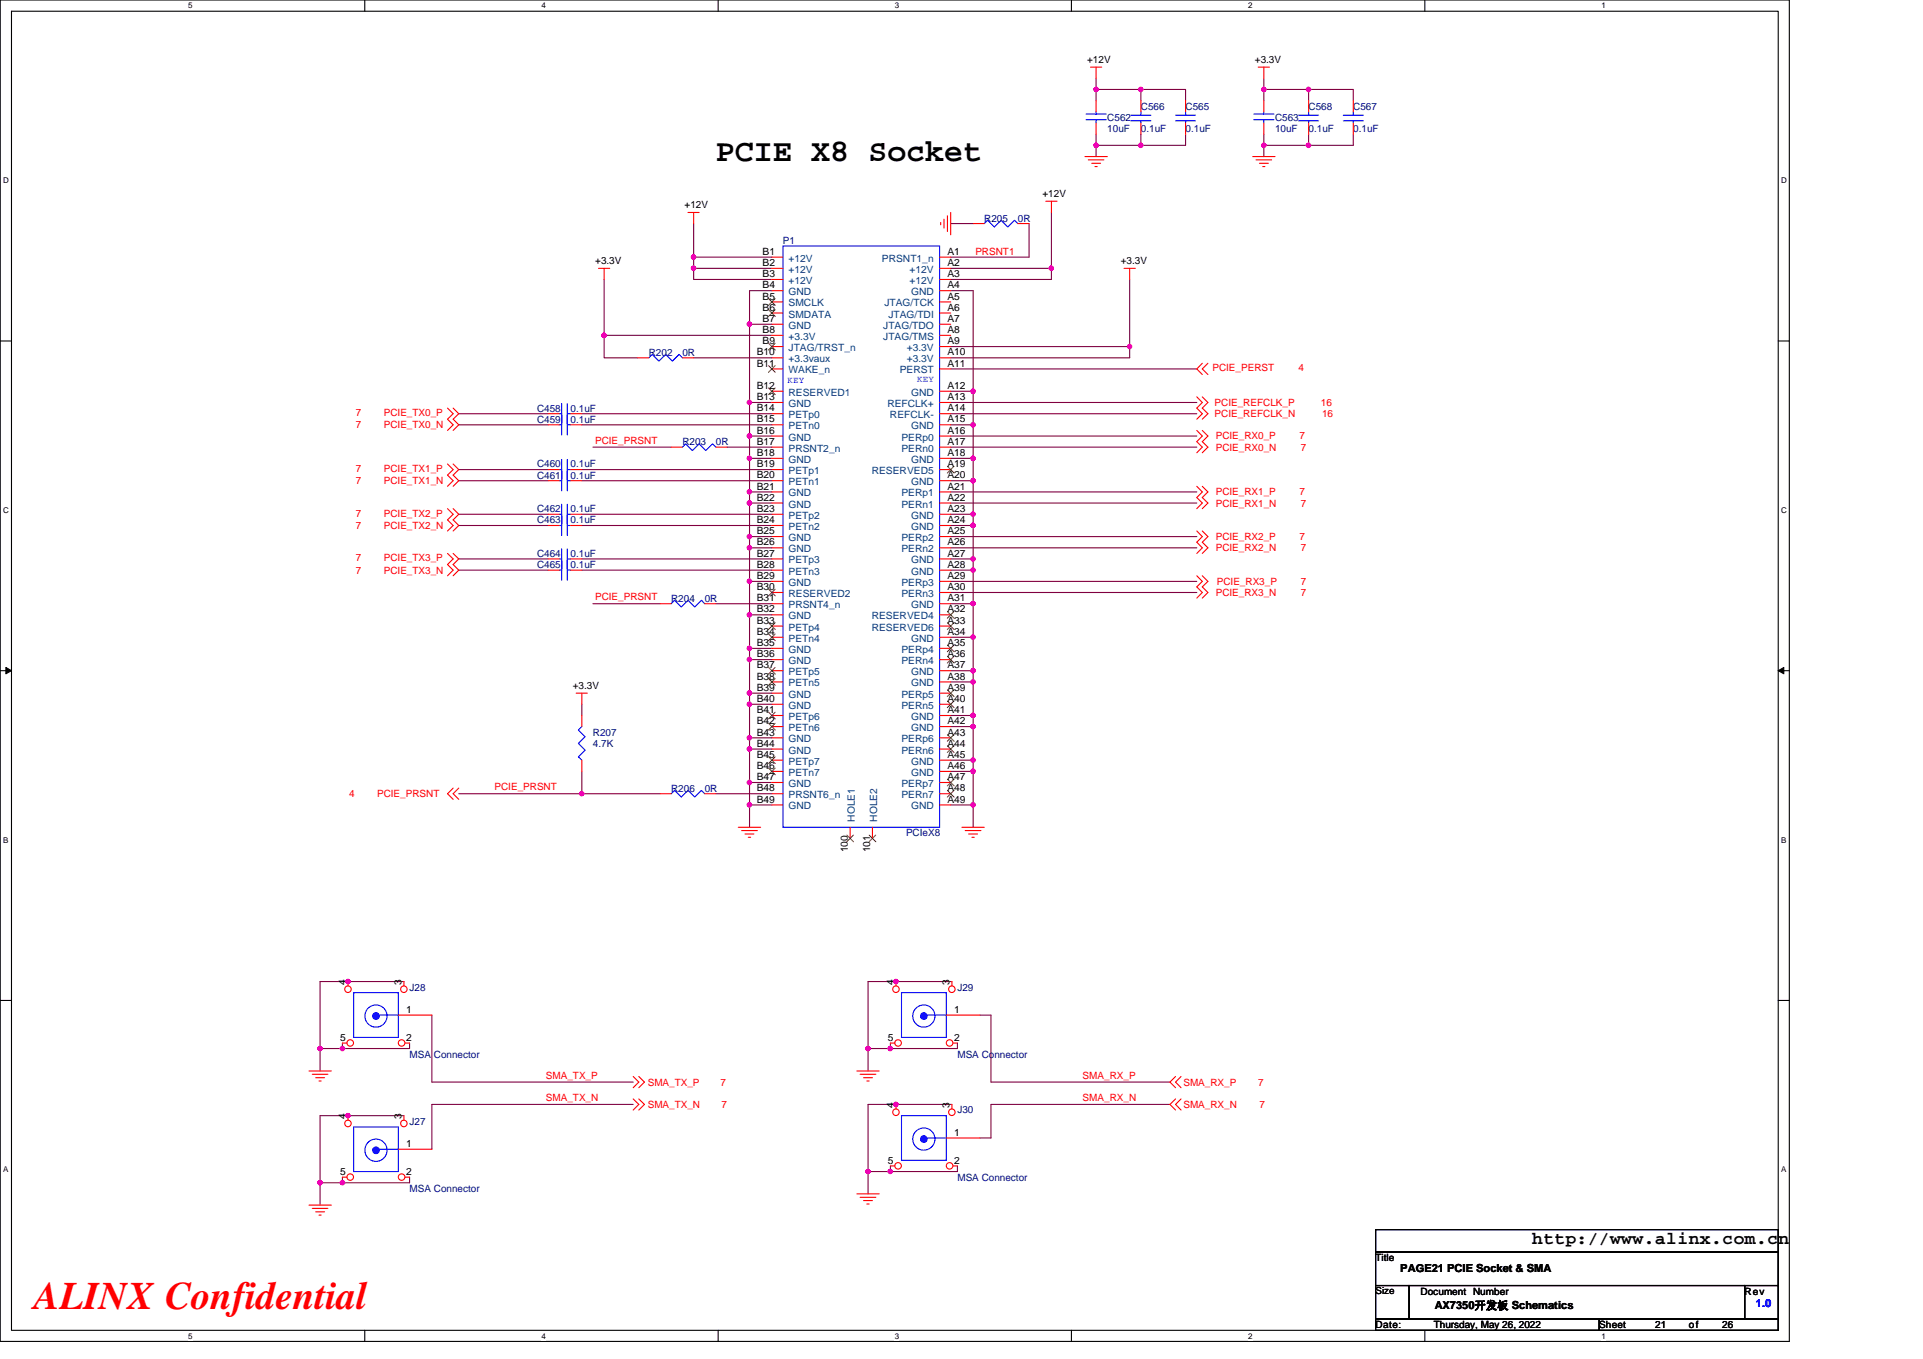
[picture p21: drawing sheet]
<svg xmlns="http://www.w3.org/2000/svg" width="297mm" height="210mm" viewBox="0 0 297 210" stroke-linecap="round" stroke-linejoin="round" font-family="sans-serif">
<defs><g id="words">
<text font-size="6" fill="#f00" x="5.2" y="202.3">ALINX Confidential</text>
<text font-size="4.9" x="110.6" y="24.8">PCIE X8 Socket</text>
<text font-size="2.8" x="236.7" y="192.3">http://www.alinx.com.cn</text>
<g font-size="1.7">
<text x="216.3" y="196.6">PAGE21 PCIE Socket &amp; SMA</text>
<text x="221.7" y="202.3">AX7350开发板 Schematics</text>
</g>
<text font-size="1.7" fill="#00f" x="271.2" y="202">1.0</text>
<g font-size="1.5">
<text x="167.9" y="9.7">+12V</text>
<text x="193.8" y="9.7">+3.3V</text>
<text x="105.7" y="32.2">+12V</text>
<text x="161" y="30.4">+12V</text>
<text x="91.9" y="40.8">+3.3V</text>
<text x="117.8" y="39.4">B1</text>
<text x="117.8" y="41.1">B2</text>
<text x="146.3" y="41.1">A2</text>
<text x="146.3" y="39.4">A1</text>
<text x="173.1" y="40.8">+3.3V</text>
<text x="117.8" y="42.8">B3</text>
<text x="117.8" y="44.6">B4</text>
<text x="117.8" y="46.3">B5</text>
<text x="146.3" y="42.8">A3</text>
<text x="146.3" y="44.6">A4</text>
<text x="146.3" y="46.3">A5</text>
<text x="117.8" y="48">B6</text>
<text x="117.8" y="49.7">B7</text>
<text x="117.8" y="51.5">B8</text>
<text x="117.8" y="53.2">B9</text>
<text x="146.3" y="53.2">A9</text>
<text x="146.3" y="49.7">A7</text>
<text x="146.3" y="51.5">A8</text>
<text x="146.3" y="48">A6</text>
<text x="116.9" y="54.9">B10</text>
<text x="116.9" y="56.6">B11</text>
<text x="146.3" y="54.9">A10</text>
<text x="146.3" y="56.6">A11</text>
<text x="116.9" y="60.1">B12</text>
<text x="116.9" y="61.8">B13</text>
<text x="116.9" y="63.6">B14</text>
<text x="116.9" y="65.3">B15</text>
<text x="146.3" y="60.1">A12</text>
<text x="146.3" y="61.8">A13</text>
<text x="146.3" y="65.3">A15</text>
<text x="146.3" y="63.6">A14</text>
<text x="116.9" y="67">B16</text>
<text x="116.9" y="68.7">B17</text>
<text x="116.9" y="70.5">B18</text>
<text x="146.3" y="67">A16</text>
<text x="146.3" y="68.7">A17</text>
<text x="146.3" y="70.5">A18</text>
<text x="116.9" y="72.2">B19</text>
<text x="116.9" y="73.9">B20</text>
<text x="116.9" y="75.6">B21</text>
<text x="116.9" y="77.4">B22</text>
<text x="146.3" y="72.2">A19</text>
<text x="146.3" y="75.6">A21</text>
<text x="146.3" y="77.4">A22</text>
<text x="146.3" y="73.9">A20</text>
<text x="116.9" y="79.1">B23</text>
<text x="116.9" y="80.8">B24</text>
<text x="116.9" y="82.6">B25</text>
<text x="146.3" y="82.6">A25</text>
<text x="146.3" y="79.1">A23</text>
<text x="146.3" y="80.8">A24</text>
<text x="116.9" y="84.3">B26</text>
<text x="116.9" y="86">B27</text>
<text x="116.9" y="87.7">B28</text>
<text x="116.9" y="89.5">B29</text>
<text x="146.3" y="84.3">A26</text>
<text x="146.3" y="89.5">A29</text>
<text x="146.3" y="86">A27</text>
<text x="146.3" y="87.7">A28</text>
<text x="116.9" y="91.2">B30</text>
<text x="116.9" y="92.9">B31</text>
<text x="116.9" y="94.6">B32</text>
<text x="146.3" y="94.6">A32</text>
<text x="146.3" y="91.2">A30</text>
<text x="146.3" y="92.9">A31</text>
<text x="116.9" y="96.4">B33</text>
<text x="116.9" y="98.1">B34</text>
<text x="116.9" y="99.8">B35</text>
<text x="116.9" y="101.6">B36</text>
<text x="146.3" y="96.4">A33</text>
<text x="146.3" y="99.8">A35</text>
<text x="146.3" y="101.6">A36</text>
<text x="146.3" y="98.1">A34</text>
<text x="88.5" y="106.4">+3.3V</text>
<text x="116.9" y="103.3">B37</text>
<text x="116.9" y="105">B38</text>
<text x="116.9" y="106.7">B39</text>
<text x="146.3" y="106.7">A39</text>
<text x="146.3" y="103.3">A37</text>
<text x="146.3" y="105">A38</text>
<text x="116.9" y="108.5">B40</text>
<text x="116.9" y="110.2">B41</text>
<text x="116.9" y="111.9">B42</text>
<text x="116.9" y="113.6">B43</text>
<text x="146.3" y="108.5">A40</text>
<text x="146.3" y="113.6">A43</text>
<text x="146.3" y="110.2">A41</text>
<text x="146.3" y="111.9">A42</text>
<text x="116.9" y="115.4">B44</text>
<text x="116.9" y="117.1">B45</text>
<text x="116.9" y="118.8">B46</text>
<text x="146.3" y="115.4">A44</text>
<text x="146.3" y="117.1">A45</text>
<text x="146.3" y="118.8">A46</text>
<text x="116.9" y="120.5">B47</text>
<text x="116.9" y="122.3">B48</text>
<text x="116.9" y="124">B49</text>
<text x="146.3" y="120.5">A47</text>
<text x="146.3" y="122.3">A48</text>
<text x="146.3" y="124">A49</text>
<text x="131" y="131.7" transform="rotate(-90 131 131.7)">100</text>
<text x="134.4" y="131.7" transform="rotate(-90 134.4 131.7)">101</text>
<text x="53.4" y="152.2" transform="rotate(-90 53.4 152.2)">4</text>
<text x="62" y="152.2" transform="rotate(-90 62 152.2)">3</text>
<text x="138" y="152.2" transform="rotate(-90 138 152.2)">4</text>
<text x="146.7" y="152.2" transform="rotate(-90 146.7 152.2)">3</text>
<text x="52.5" y="160.8">5</text>
<text x="62.7" y="156.5">1</text>
<text x="62.7" y="160.8">2</text>
<text x="137.2" y="160.8">5</text>
<text x="147.4" y="156.5">1</text>
<text x="147.4" y="160.8">2</text>
<text x="53.4" y="172.9" transform="rotate(-90 53.4 172.9)">4</text>
<text x="62" y="172.9" transform="rotate(-90 62 172.9)">3</text>
<text x="138" y="171.2" transform="rotate(-90 138 171.2)">4</text>
<text x="146.7" y="171.2" transform="rotate(-90 146.7 171.2)">3</text>
<text x="62.7" y="177.2">1</text>
<text x="137.2" y="179.8">5</text>
<text x="147.4" y="175.5">1</text>
<text x="147.4" y="179.8">2</text>
<text x="52.5" y="181.5">5</text>
<text x="62.7" y="181.5">2</text>
<text x="212.5" y="194.9">Title</text>
<text x="212.5" y="200">Size</text>
<text x="219.4" y="200">Document Number</text>
<text x="269.5" y="200">Rev</text>
<text x="212.5" y="205.2">Date:</text>
<text x="221.5" y="205.2">Thursday, May 26, 2022</text>
<text x="247" y="205.2">Sheet</text>
<text x="255.7" y="205.2">21</text>
<text x="260.9" y="205.2">of</text>
<text x="266" y="205.2">26</text>
</g>
<g font-size="1.5" fill="#000080">
<text x="176.2" y="17">C566</text>
<text x="183.1" y="17">C565</text>
<text x="202.1" y="17">C568</text>
<text x="209" y="17">C567</text>
<text x="171" y="18.7">C562</text>
<text x="171" y="20.4">10uF</text>
<text x="176.2" y="20.4">0.1uF</text>
<text x="183.1" y="20.4">0.1uF</text>
<text x="197" y="18.7">C563</text>
<text x="197" y="20.4">10uF</text>
<text x="202.1" y="20.4">0.1uF</text>
<text x="209" y="20.4">0.1uF</text>
<text x="152" y="34.2">R205</text>
<text x="157.2" y="34.2">0R</text>
<text x="120.9" y="37.7">P1</text>
<text x="100.2" y="54.9">R202</text>
<text x="105.4" y="54.9">0R</text>
<text x="82.9" y="63.6">C458</text>
<text x="82.9" y="65.3">C459</text>
<text x="88.1" y="63.6">0.1uF</text>
<text x="88.1" y="65.3">0.1uF</text>
<text x="105.4" y="68.8">R203</text>
<text x="110.6" y="68.8">0R</text>
<text x="82.9" y="72.2">C460</text>
<text x="82.9" y="74">C461</text>
<text x="88.1" y="72.2">0.1uF</text>
<text x="88.1" y="74">0.1uF</text>
<text x="82.9" y="80.9">C463</text>
<text x="82.9" y="79.1">C462</text>
<text x="88.1" y="80.9">0.1uF</text>
<text x="88.1" y="79.1">0.1uF</text>
<text x="82.9" y="87.8">C465</text>
<text x="82.9" y="86">C464</text>
<text x="88.1" y="87.8">0.1uF</text>
<text x="88.1" y="86">0.1uF</text>
<text x="103.7" y="92.9">R204</text>
<text x="108.9" y="92.9">0R</text>
<text x="91.6" y="113.7">R207</text>
<text x="91.6" y="115.4">4.7K</text>
<text x="103.7" y="122.3">R206</text>
<text x="108.9" y="122.3">0R</text>
<text x="140" y="129.2">PCIeX8</text>
<text x="63.3" y="153.1">J28</text>
<text x="147.9" y="153.1">J29</text>
<text x="63.3" y="163.4">MSA Connector</text>
<text x="147.9" y="163.4">MSA Connector</text>
<text x="63.3" y="173.8">J27</text>
<text x="147.9" y="172">J30</text>
<text x="63.3" y="184.1">MSA Connector</text>
<text x="147.9" y="182.4">MSA Connector</text>
</g>
<g font-size="1.5" fill="#004080">
<text x="121.8" y="40.4">+12V</text>
<text x="136.2" y="40.4">PRSNT1_n</text>
<text x="121.8" y="42.2">+12V</text>
<text x="121.8" y="43.9">+12V</text>
<text x="121.8" y="45.6">GND</text>
<text x="121.8" y="47.3">SMCLK</text>
<text x="136.6" y="47.3">JTAG/TCK</text>
<text x="140.5" y="42.2">+12V</text>
<text x="140.5" y="43.9">+12V</text>
<text x="140.8" y="45.6">GND</text>
<text x="121.8" y="49.1">SMDATA</text>
<text x="121.8" y="50.8">GND</text>
<text x="121.8" y="52.5">+3.3V</text>
<text x="136.4" y="50.8">JTAG/TDO</text>
<text x="136.4" y="52.5">JTAG/TMS</text>
<text x="137.2" y="49.1">JTAG/TDI</text>
<text x="121.8" y="54.3">JTAG/TRST_n</text>
<text x="121.8" y="56">+3.3vaux</text>
<text x="121.8" y="57.7">WAKE_n</text>
<text x="139" y="57.7">PERST</text>
<text x="140.1" y="54.3">+3.3V</text>
<text x="140.1" y="56">+3.3V</text>
<text x="121.8" y="61.2">RESERVED1</text>
<text x="121.8" y="62.9">GND</text>
<text x="121.8" y="64.6">PETp0</text>
<text x="137.1" y="62.9">REFCLK+</text>
<text x="137.5" y="64.6">REFCLK-</text>
<text x="140.8" y="61.2">GND</text>
<text x="121.8" y="66.3">PETn0</text>
<text x="121.8" y="68.1">GND</text>
<text x="121.8" y="69.8">PRSNT2_n</text>
<text x="121.8" y="71.5">GND</text>
<text x="139.2" y="68.1">PERp0</text>
<text x="139.2" y="69.8">PERn0</text>
<text x="140.8" y="66.3">GND</text>
<text x="140.8" y="71.5">GND</text>
<text x="121.8" y="73.3">PETp1</text>
<text x="121.8" y="75">PETn1</text>
<text x="121.8" y="76.7">GND</text>
<text x="134.7" y="73.3">RESERVED5</text>
<text x="139.2" y="76.7">PERp1</text>
<text x="140.8" y="75">GND</text>
<text x="121.8" y="78.4">GND</text>
<text x="121.8" y="80.2">PETp2</text>
<text x="121.8" y="81.9">PETn2</text>
<text x="121.8" y="83.6">GND</text>
<text x="139.2" y="78.4">PERn1</text>
<text x="139.2" y="83.6">PERp2</text>
<text x="140.8" y="80.2">GND</text>
<text x="140.8" y="81.9">GND</text>
<text x="121.8" y="85.3">GND</text>
<text x="121.8" y="87.1">PETp3</text>
<text x="121.8" y="88.8">PETn3</text>
<text x="139.2" y="85.3">PERn2</text>
<text x="140.8" y="87.1">GND</text>
<text x="140.8" y="88.8">GND</text>
<text x="121.8" y="90.5">GND</text>
<text x="121.8" y="92.2">RESERVED2</text>
<text x="121.8" y="94">PRSNT4_n</text>
<text x="121.8" y="95.7">GND</text>
<text x="134.7" y="95.7">RESERVED4</text>
<text x="139.2" y="90.5">PERp3</text>
<text x="139.2" y="92.2">PERn3</text>
<text x="140.8" y="94">GND</text>
<text x="121.8" y="97.4">PETp4</text>
<text x="121.8" y="99.2">PETn4</text>
<text x="121.8" y="100.9">GND</text>
<text x="134.7" y="97.4">RESERVED6</text>
<text x="139.2" y="100.9">PERp4</text>
<text x="140.8" y="99.2">GND</text>
<text x="121.8" y="102.6">GND</text>
<text x="121.8" y="104.3">PETp5</text>
<text x="121.8" y="106.1">PETn5</text>
<text x="121.8" y="107.8">GND</text>
<text x="139.2" y="102.6">PERn4</text>
<text x="139.2" y="107.8">PERp5</text>
<text x="140.8" y="104.3">GND</text>
<text x="140.8" y="106.1">GND</text>
<text x="121.8" y="109.5">GND</text>
<text x="121.8" y="111.3">PETp6</text>
<text x="121.8" y="113">PETn6</text>
<text x="139.2" y="109.5">PERn5</text>
<text x="140.8" y="111.3">GND</text>
<text x="140.8" y="113">GND</text>
<text x="121.8" y="114.7">GND</text>
<text x="121.8" y="116.4">GND</text>
<text x="121.8" y="118.2">PETp7</text>
<text x="121.8" y="119.9">PETn7</text>
<text x="139.2" y="114.7">PERp6</text>
<text x="139.2" y="116.4">PERn6</text>
<text x="140.8" y="118.2">GND</text>
<text x="140.8" y="119.9">GND</text>
<text x="121.8" y="121.6">GND</text>
<text x="121.8" y="123.3">PRSNT6_n</text>
<text x="121.8" y="125.1">GND</text>
<text x="139.2" y="121.6">PERp7</text>
<text x="139.2" y="123.3">PERn7</text>
<text x="140.8" y="125.1">GND</text>
<text x="132" y="127" transform="rotate(-90 132 127)">HOLE1</text>
<text x="135.5" y="127" transform="rotate(-90 135.5 127)">HOLE2</text>
</g>
<g font-size="1.5" fill="#f00">
<text x="150.7" y="39.4">PRSNT1</text>
<text x="187.3" y="57.4">PCIE_PERST</text>
<text x="200.6" y="57.4">4</text>
<text x="55" y="64.3">7</text>
<text x="59.3" y="64.3">PCIE_TX0_P</text>
<text x="187.6" y="64.5">PCIE_REFCLK_N</text>
<text x="187.6" y="62.7">PCIE_REFCLK_P</text>
<text x="204" y="62.7">16</text>
<text x="204.2" y="64.5">16</text>
<text x="55" y="66.2">7</text>
<text x="59.3" y="66.2">PCIE_TX0_N</text>
<text x="91.9" y="68.5">PCIE_PRSNT</text>
<text x="187.8" y="67.9">PCIE_RX0_P</text>
<text x="187.8" y="69.6">PCIE_RX0_N</text>
<text x="200.7" y="67.9">7</text>
<text x="200.9" y="69.6">7</text>
<text x="55" y="72.9">7</text>
<text x="55" y="74.8">7</text>
<text x="59.3" y="72.9">PCIE_TX1_P</text>
<text x="59.3" y="74.8">PCIE_TX1_N</text>
<text x="187.8" y="76.5">PCIE_RX1_P</text>
<text x="200.7" y="76.5">7</text>
<text x="55" y="79.8">7</text>
<text x="55" y="81.7">7</text>
<text x="59.3" y="79.8">PCIE_TX2_P</text>
<text x="59.3" y="81.7">PCIE_TX2_N</text>
<text x="187.8" y="78.3">PCIE_RX1_N</text>
<text x="187.8" y="83.4">PCIE_RX2_P</text>
<text x="200.7" y="83.4">7</text>
<text x="200.9" y="78.3">7</text>
<text x="55" y="86.7">7</text>
<text x="55" y="88.6">7</text>
<text x="59.3" y="86.7">PCIE_TX3_P</text>
<text x="59.3" y="88.6">PCIE_TX3_N</text>
<text x="187.8" y="85.2">PCIE_RX2_N</text>
<text x="200.9" y="85.2">7</text>
<text x="91.9" y="92.7">PCIE_PRSNT</text>
<text x="187.8" y="92.1">PCIE_RX3_N</text>
<text x="188" y="90.4">PCIE_RX3_P</text>
<text x="200.9" y="92.1">7</text>
<text x="200.9" y="90.4">7</text>
<text x="53.9" y="123.2">4</text>
<text x="58.2" y="123.2">PCIE_PRSNT</text>
<text x="76.4" y="122.1">PCIE_PRSNT</text>
<text x="84.3" y="166.6">SMA_TX_P</text>
<text x="100.1" y="167.7">SMA_TX_P</text>
<text x="111.3" y="167.7">7</text>
<text x="167.2" y="166.6">SMA_RX_P</text>
<text x="182.8" y="167.7">SMA_RX_P</text>
<text x="194.3" y="167.7">7</text>
<text x="84.3" y="170.1">SMA_TX_N</text>
<text x="100.1" y="171.2">SMA_TX_N</text>
<text x="111.5" y="171.2">7</text>
<text x="167.2" y="170.1">SMA_RX_N</text>
<text x="182.8" y="171.2">SMA_RX_N</text>
<text x="194.5" y="171.2">7</text>
</g>
<g font-size="1.4" fill="#00f">
<text x="121.6" y="59.2">KEY</text>
<text x="141.7" y="59">KEY</text>
</g>
<g font-size="1.2">
<text x="29.1" y="1.3">5</text>
<text x="83.6" y="1.3">4</text>
<text x="138.2" y="1.3">3</text>
<text x="192.8" y="1.3">2</text>
<text x="247.4" y="1.3">1</text>
<text x=".5" y="28.3">D</text>
<text x="275.1" y="28.3">D</text>
<text x=".5" y="79.2">C</text>
<text x="275.1" y="79.2">C</text>
<text x=".5" y="130.2">B</text>
<text x="275.1" y="130.2">B</text>
<text x=".5" y="181.1">A</text>
<text x="275.1" y="181.1">A</text>
<text x="29.1" y="206.8">5</text>
<text x="83.6" y="206.8">4</text>
<text x="138.2" y="206.8">3</text>
<text x="192.8" y="206.8">2</text>
<text x="247.4" y="206.8">1</text>
</g>
</g></defs>
<path d="M0 0h276.4v207.3h-276.4zM1.8 1.7h272.9v203.8h-272.9z" fill="none" stroke="#000" stroke-width=".17"/>
<g fill="#fff">
<path d="M29.1 .2h.6v1.4h-.6z"/>
<path d="M29.1 205.7h.6v1.4h-.6z"/>
</g>
<path d="M56.3 0v1.7M56.3 205.5v1.8" fill="none" stroke="#000" stroke-width=".17"/>
<g fill="#fff">
<path d="M83.6 .2h.7v1.4h-.7z"/>
<path d="M83.6 205.7h.7v1.4h-.7z"/>
</g>
<path d="M110.9 0v1.7M110.9 205.5v1.8" fill="none" stroke="#000" stroke-width=".17"/>
<g fill="#fff">
<path d="M138.2 .2h.7v1.4h-.7z"/>
<path d="M138.2 205.7h.7v1.4h-.7z"/>
</g>
<path d="M165.5 0v1.7M165.5 205.5v1.8" fill="none" stroke="#000" stroke-width=".17"/>
<g fill="#fff">
<path d="M192.8 .2h.6v1.4h-.6z"/>
<path d="M192.8 205.7h.6v1.4h-.6z"/>
</g>
<path d="M220.1 0v1.7M220.1 205.5v1.8" fill="none" stroke="#000" stroke-width=".17"/>
<g fill="#fff">
<path d="M247.4 .2h.6v1.4h-.6z"/>
<path d="M247.4 205.7h.6v1.4h-.6z"/>
<path d="M.5 27.2h.8v1.4h-.8z"/>
<path d="M275.1 27.2h.9v1.4h-.9z"/>
<path d="M.5 78.1h.8v1.4h-.8z"/>
<path d="M275.1 78.1h.9v1.4h-.9z"/>
</g>
<path d="M0 52.7h1.8M274.7 52.7h1.7" fill="none" stroke="#000" stroke-width=".17"/>
<g fill="#fff">
<path d="M.5 129.1h.8v1.4h-.8z"/>
<path d="M275.1 129.1h.8v1.4h-.8z"/>
</g>
<path d="M0 103.6h1.8M274.7 103.6h1.7" fill="none" stroke="#000" stroke-width=".17"/>
<path d="M.9 103.1l.9 .5-.9 .5zM274.7 103.6l.8-.5v1z" fill="#000" stroke="#000" stroke-width=".15"/>
<g fill="#fff">
<path d="M.5 180h.8v1.4h-.8z"/>
<path d="M275.1 180h.8v1.4h-.8z"/>
</g>
<path d="M0 154.6h1.8M274.7 154.6h1.7M212.5 190h62.2v3.5h-62.2zM212.5 193.5h62.2v5.1h-62.2zM212.5 198.6h5.2v5.2h-5.2zM217.7 198.6h51.8v5.2h-51.8zM269.5 198.6h5.2v5.2h-5.2zM212.5 203.8h34.5v1.7h-34.5zM247 203.8h27.7v1.7h-27.7z" fill="none" stroke="#000" stroke-width=".17"/>
<g fill="none" stroke="#800040" stroke-width=".17">
<path d="M169.3 13.8h6.9v1.8M169.3 12.1v1.7M169.3 13.8v1.8M176.2 13.8h6.9v1.8M195.2 13.8h6.9v1.8M195.2 12.1v1.7M195.2 13.8v1.8M202.1 13.8h6.9v1.8M107.1 34.5v5.2M107.1 39.7v1.8M107.1 39.7h12.1M146.9 34.5h3.4"/>
<path d="M159 34.5v5.2h-12.1M162.4 32.8v8.7M169.3 22.5h6.9M169.3 22.5v1.7M169.3 20.7v1.8M176.2 20.7v1.8M183.1 20.7v1.8h-6.9M195.2 22.5h6.9M195.2 22.5v1.7M195.2 20.7v1.8M202.1 20.7v1.8M209 20.7v1.8h-6.9"/>
<path d="M93.3 51.8h25.9M93.3 43.2v8.6M93.3 51.8v3.5h5.2M107.1 41.5h12.1M107.1 41.5v1.7h12.1M107.1 55.3h12.1M115.8 50.1h3.4M115.8 50.1v12.1M119.2 44.9h-3.4v5.2M146.9 57h38M146.9 41.5h15.5M146.9 53.6h27.6"/>
<path d="M146.9 44.9h3.4v15.6M162.4 41.5v1.7h-15.5M174.5 53.6v1.7h-27.6M174.5 43.2v10.4M70.9 63.9h13.8M70.9 65.6h13.8M70.9 72.6h13.8M70.9 74.3h13.8M70.9 79.5h13.8M89.9 72.6h29.3M89.9 74.3h29.3M89.9 79.5h29.3"/>
<path d="M89.9 63.9h29.3M89.9 65.6h29.3M91.6 69.1h12.1M112.3 69.1h6.9M115.8 62.2h3.4M115.8 67.4h3.4M115.8 70.8h3.4M115.8 76h3.4M115.8 77.7h3.4M115.8 62.2v5.2M115.8 67.4v3.4M115.8 70.8v5.2"/>
<path d="M115.8 76v1.7M115.8 77.7v5.2M146.9 70.8h3.4M146.9 74.3h3.4M146.9 79.5h3.4M146.9 69.1h38M146.9 67.4h38M146.9 77.7h38M146.9 76h38M146.9 63.9h38M146.9 62.2h38M146.9 60.5h3.4"/>
<path d="M146.9 65.6h3.4M150.3 65.6v5.2M150.3 70.8v3.5M150.3 74.3v5.2M150.3 79.5v1.7M150.3 60.5v5.1M70.9 81.2h13.8M70.9 86.4h13.8M70.9 88.1h13.8M89.9 81.2h29.3M89.9 86.4h29.3M89.9 88.1h29.3"/>
<path d="M91.6 93.3h10.4M110.6 93.3h8.6M115.8 82.9h3.4M115.8 84.6h3.4M115.8 89.8h3.4M115.8 95h3.4M115.8 95v5.2h3.4M115.8 82.9v1.7M115.8 84.6v5.2M115.8 89.8v5.2M146.9 81.2h3.4M146.9 86.4h3.4"/>
<path d="M146.9 88.1h3.4M146.9 93.3h3.4M146.9 98.5h3.4v5.1M146.9 84.6h38M146.9 82.9h38M146.9 91.5h38M146.9 89.8h38M150.3 81.2v5.2M150.3 86.4v1.7M150.3 88.1v5.2M150.3 93.3v5.2M89.9 108.8v1.8"/>
<path d="M89.9 119.2v3.4M115.8 100.2v1.7h3.4M115.8 101.9v5.2h3.4M115.8 108.8h3.4M115.8 108.8v5.2h3.4M115.8 114v1.7h3.4M115.8 115.7v5.2h3.4M115.8 107.1v1.7M146.9 117.5h3.4M146.9 112.3h3.4v5.2M146.9 110.6h3.4M146.9 105.4h3.4v5.2"/>
<path d="M146.9 103.6h3.4M146.9 119.2h3.4v5.2M150.3 117.5v1.7M150.3 110.6v1.7M150.3 103.6v1.8M70.9 122.6h19M89.9 122.6h12.1M110.6 122.6h8.6M115.8 124.4h3.4M115.8 124.4v3.4M115.8 120.9v3.5M146.9 124.4h3.4"/>
<path d="M150.3 124.4v3.4M62.4 151.7h-13v10.3M66.7 156.8v10.4h31.1M147 151.7h-12.9v10.3M151.4 156.8h1.7v10.4h27.6M49.4 162h3.5M49.4 162v3.5M52.9 161.2v.8M62.4 172.4h-13v10.4M63.3 161.2v.8h-10.4M97.8 170.6h-31.1v7M134.1 162h3.4"/>
<path d="M134.1 162v3.5M137.5 161.2v.8M147 170.6h-12.9v10.4M147.9 161.2v.8h-10.4M180.7 170.6h-27.6v5.2h-1.7M49.4 182.8h3.5M49.4 182.8v3.4M52.9 181.9v.9M63.3 181.9v.9h-10.4M134.1 181h3.4M134.1 181v3.5M137.5 180.1v.9"/>
<path d="M147.9 180.1v.9h-10.4"/>
</g>
<g fill="#f0f" stroke="#f0f" stroke-width=".17">
<circle cx="150.3" cy="65.6" r=".34"/>
<circle cx="150.3" cy="70.8" r=".33"/>
<circle cx="150.3" cy="79.4" r=".33"/>
<circle cx="150.3" cy="74.3" r=".34"/>
<circle cx="150.3" cy="86.4" r=".34"/>
<circle cx="150.3" cy="81.2" r=".34"/>
<circle cx="150.3" cy="93.3" r=".34"/>
<circle cx="150.3" cy="88.1" r=".33"/>
<circle cx="150.3" cy="124.4" r=".34"/>
<circle cx="107.1" cy="39.7" r=".34"/>
<circle cx="107.1" cy="41.4" r=".34"/>
<circle cx="150.3" cy="60.4" r=".34"/>
<circle cx="162.4" cy="41.4" r=".34"/>
<circle cx="115.8" cy="62.2" r=".33"/>
<circle cx="115.8" cy="50.1" r=".34"/>
<circle cx="115.8" cy="70.8" r=".33"/>
<circle cx="115.8" cy="67.3" r=".34"/>
<circle cx="115.8" cy="76" r=".34"/>
<circle cx="115.8" cy="82.9" r=".34"/>
<circle cx="115.8" cy="77.7" r=".34"/>
<circle cx="115.8" cy="84.6" r=".34"/>
<circle cx="115.8" cy="89.8" r=".34"/>
<circle cx="115.8" cy="95" r=".34"/>
<circle cx="174.5" cy="53.5" r=".33"/>
<circle cx="93.3" cy="51.8" r=".34"/>
<circle cx="176.2" cy="13.8" r=".34"/>
<circle cx="169.3" cy="13.8" r=".34"/>
<circle cx="176.2" cy="22.5" r=".34"/>
<circle cx="169.3" cy="22.5" r=".34"/>
<circle cx="202.1" cy="13.8" r=".34"/>
<circle cx="195.2" cy="13.8" r=".34"/>
<circle cx="195.2" cy="22.5" r=".34"/>
<circle cx="202.1" cy="22.5" r=".34"/>
<circle cx="115.8" cy="100.2" r=".34"/>
<circle cx="115.8" cy="107.1" r=".34"/>
<circle cx="115.8" cy="101.9" r=".34"/>
<circle cx="115.8" cy="108.8" r=".34"/>
<circle cx="115.8" cy="114" r=".33"/>
<circle cx="115.8" cy="120.9" r=".34"/>
<circle cx="115.8" cy="115.7" r=".34"/>
<circle cx="115.8" cy="124.4" r=".34"/>
<circle cx="150.3" cy="119.2" r=".34"/>
<circle cx="150.3" cy="117.5" r=".34"/>
<circle cx="150.3" cy="112.3" r=".34"/>
<circle cx="150.3" cy="110.5" r=".34"/>
<circle cx="150.3" cy="105.4" r=".33"/>
<circle cx="150.3" cy="103.6" r=".34"/>
<circle cx="150.3" cy="98.4" r=".34"/>
<circle cx="89.9" cy="122.6" r=".33"/>
<circle cx="53.7" cy="172.4" r=".33"/>
<circle cx="49.4" cy="182.7" r=".34"/>
<circle cx="52.9" cy="182.7" r=".34"/>
<circle cx="53.7" cy="151.6" r=".33"/>
<circle cx="49.4" cy="162" r=".34"/>
<circle cx="52.9" cy="162" r=".34"/>
<circle cx="138.4" cy="151.6" r=".33"/>
<circle cx="134.1" cy="162" r=".34"/>
<circle cx="137.5" cy="162" r=".34"/>
<circle cx="138.4" cy="170.6" r=".34"/>
<circle cx="137.5" cy="181" r=".33"/>
<circle cx="134.1" cy="181" r=".33"/>
</g>
<g fill="none" stroke="#f00" stroke-width=".17">
<path d="M168.4 10.4h1.8M169.3 10.4v1.7M183.1 19v1.7M183.1 15.6v1.7M194.3 10.4h1.8M195.2 10.4v1.7M195.2 15.6v1.7M195.2 19v1.7M202.1 19v1.7M202.1 15.6v1.7M209 19v1.7M209 15.6v1.7"/>
<path d="M106.3 32.8h1.7M107.1 32.8v1.7M119.2 39.7h1.7M145.1 39.7h1.8M145.3 34.4v.3M145.8 33.9v1.3M146.3 33.3v2.5M146.9 32.8v3.5M150.3 34.5h1.7M157.2 34.5h1.8M161.5 31.1h1.8M162.4 31.1v1.7"/>
<path d="M167.6 24.2h3.4M168.1 24.7h2.4M168.6 25.2h1.4M169.1 25.7h.4M193.5 24.2h3.5M194 24.7h2.4M194.5 25.2h1.4M195 25.7h.4M92.5 41.5h1.7M93.3 41.5v1.7M98.5 55.3h1.7M105.4 55.3h1.7"/>
<path d="M119.2 41.5h1.7M119.2 43.2h1.7M119.2 44.9h1.7M119.2 46.7h1.7M119.2 48.4h1.7M119.2 50.1h1.7M119.2 51.8h1.7M119.2 53.6h1.7M119.2 55.3h1.7M119.2 57h1.7M145.1 41.5h1.8M145.1 43.2h1.8"/>
<path d="M145.1 44.9h1.8M145.1 46.7h1.8M145.1 48.4h1.8M145.1 50.1h1.8M145.1 51.8h1.8M145.1 53.6h1.8M145.1 55.3h1.8M145.1 57h1.8M173.6 41.5h1.8M174.5 41.5v1.7M185.7 56.1l-.8 .9 .8 .9M186.6 56.1l-.9 .9 .9 .9"/>
<path d="M69.1 63.1l.9 .8-.9 .9 .9 .8-.9 .9M69.1 71.7l.9 .9-.9 .8 .9 .9-.9 .8M69.1 78.6l.9 .9-.9 .8 .9 .9-.9 .8M70 63.1l.9 .8-.9 .9 .9 .8-.9 .9M70 71.7l.9 .9-.9 .8 .9 .9-.9 .8M70 78.6l.9 .9-.9 .8 .9 .9-.9 .8M84.7 72.6h1.7M84.7 63.9h1.7M88.1 72.6h1.8M88.1 63.9h1.8M119.2 60.5h1.7M119.2 62.2h1.7"/>
<path d="M119.2 63.9h1.7M119.2 65.6h1.7M119.2 67.4h1.7M119.2 69.1h1.7M119.2 70.8h1.7M119.2 72.6h1.7M119.2 74.3h1.7M119.2 76h1.7M119.2 77.7h1.7M119.2 79.5h1.7M145.1 60.5h1.8M145.1 62.2h1.8"/>
<path d="M145.1 63.9h1.8M145.1 65.6h1.8M145.1 67.4h1.8M145.1 69.1h1.8M145.1 70.8h1.8M145.1 72.6h1.8M145.1 74.3h1.8M145.1 76h1.8M145.1 77.7h1.8M145.1 79.5h1.8M184.9 66.5l.8 .9-.8 .8 .8 .9-.8 .9M184.9 75.1l.8 .9-.8 .9 .8 .8-.8 .9"/>
<path d="M184.9 61.3l.8 .9-.8 .9 .8 .8-.8 .9M185.7 66.5l.9 .9-.9 .8 .9 .9-.9 .9M185.7 75.1l.9 .9-.9 .9 .9 .8-.9 .9M185.7 61.3l.9 .9-.9 .9 .9 .8-.9 .9M69.1 85.5l.9 .9-.9 .8 .9 .9-.9 .9M70 85.5l.9 .9-.9 .8 .9 .9-.9 .9M84.7 88.1h1.7M84.7 86.4h1.7M88.1 88.1h1.8M88.1 86.4h1.8M119.2 81.2h1.7M119.2 82.9h1.7"/>
<path d="M119.2 84.6h1.7M119.2 86.4h1.7M119.2 88.1h1.7M119.2 89.8h1.7M119.2 91.5h1.7M119.2 93.3h1.7M119.2 95h1.7M119.2 96.7h1.7M119.2 98.5h1.7M145.1 81.2h1.8M145.1 82.9h1.8M145.1 84.6h1.8"/>
<path d="M145.1 86.4h1.8M145.1 88.1h1.8M145.1 89.8h1.8M145.1 91.5h1.8M145.1 93.3h1.8M145.1 95h1.8M145.1 96.7h1.8M145.1 98.5h1.8M184.9 82l.8 .9-.8 .9 .8 .8-.8 .9M184.9 89l.8 .8-.8 .9 .8 .8-.8 .9M185.7 82l.9 .9-.9 .9 .9 .8-.9 .9M185.7 89l.9 .8-.9 .9 .9 .8-.9 .9"/>
<path d="M89 107.1h1.7M89.9 107.1v1.7M119.2 100.2h1.7M119.2 101.9h1.7M119.2 103.6h1.7M119.2 105.4h1.7M119.2 107.1h1.7M119.2 108.8h1.7M119.2 110.6h1.7M119.2 112.3h1.7M119.2 114h1.7M119.2 115.7h1.7"/>
<path d="M119.2 117.5h1.7M119.2 119.2h1.7M145.1 100.2h1.8M145.1 101.9h1.8M145.1 103.6h1.8M145.1 105.4h1.8M145.1 107.1h1.8M145.1 108.8h1.8M145.1 110.6h1.8M145.1 112.3h1.8M145.1 114h1.8M145.1 115.7h1.8"/>
<path d="M145.1 117.5h1.8M145.1 119.2h1.8M70 121.8l-.9 .8 .9 .9M70.9 121.8l-.9 .8 .9 .9M114 127.8h3.5M114.6 128.3h2.4M115.1 128.9h1.4M115.6 129.4h.3M119.2 120.9h1.7M119.2 122.6h1.7M119.2 124.4h1.7M131.3 127.8v1.7"/>
<path d="M134.8 127.8v1.7M145.1 120.9h1.8M145.1 122.6h1.8M145.1 124.4h1.8M148.6 127.8h3.4M149.1 128.3h2.4M149.6 128.9h1.4M150.1 129.4h.4M61.5 156.8h5.2M47.7 165.5h3.5M48.2 166h2.4M48.8 166.5h1.3"/>
<path d="M49.3 167h.3M97.8 166.3l.9 .9-.9 .9M97.8 169.8l.9 .8-.9 .9M98.7 166.3l.8 .9-.8 .9M98.7 169.8l.8 .8-.8 .9M132.4 165.5h3.4M132.9 166h2.4M133.4 166.5h1.4M133.9 167h.4M181.6 166.3l-.9 .9 .9 .9M181.6 169.8l-.9 .8 .9 .9M182.4 166.3l-.8 .9 .8 .9"/>
<path d="M182.4 169.8l-.8 .8 .8 .9M47.7 186.2h3.5M48.2 186.7h2.4M48.8 187.2h1.3M49.3 187.7h.3M132.4 184.5h3.4M132.9 185h2.4M133.4 185.5h1.4M133.9 186h.4"/>
</g>
<g fill="none" stroke="#00f" stroke-width=".17">
<path d="M181.6 17.8h3.1M181.6 18.7h3.1M183.1 18.7v.3M183.1 17.3v.5M193.7 18.5h3.1M193.7 17.6h3.1M195.2 17.3v.3M195.2 18.5v.5M200.6 17.8h3.1M200.6 18.7h3.1M202.1 18.7v.3M202.1 17.3v.5"/>
<path d="M207.5 17.8h3.1M207.5 18.7h3.1M209 18.7v.3M209 17.3v.5M120.9 38h24.2v89.8h-24.2zM152 34.5l.6-.5 1 1.1 1-1.1 1.1 1.1 1-1.1 .5 .5M100.2 55.3l.6-.5 1 1 1-1 1.1 1 1-1 .5 .5M86.4 72.6h.4M86.4 63.9h.4M86.8 71v3.1M86.8 62.4v3.1M87.6 72.6h.5"/>
<path d="M87.6 63.9h.5M87.6 71v3.1M87.6 62.4v3.1M86.4 88.1h.4M86.4 86.4h.4M86.8 86.6v3M86.8 84.8v3.1M87.6 88.1h.5M87.6 86.4h.5M87.6 86.6v3M87.6 84.8v3.1M54.6 153.4h6.9v6.9h-6.9z"/>
<path d="M58.6 156.8h2.9"/>
<circle cx="58.1" cy="157" r="1.71"/>
</g>
<g fill="none" stroke="#804000" stroke-width=".15">
<path d="M118.7 46.1l1.1 1.1M118.7 47.9l1.1 1M118.7 53l1.1 1.1M118.7 56.5l1.1 1M118.7 59.9l1.1 1.1M119.7 46.1l-1 1.1M119.7 47.9l-1 1M119.7 53l-1 1.1M119.7 56.5l-1 1M119.7 59.9l-1 1.1M146.3 72.1l1.1 1M147.4 72.1l-1.1 1"/>
<path d="M118.7 91l1.1 1.1M118.7 96.2l1.1 1.1M118.7 98l1.1 1M119.7 91l-1 1.1M119.7 96.2l-1 1.1M119.7 98l-1 1M146.3 94.5l1.1 1M146.3 96.2l1.1 1.1M146.3 99.7l1.1 1M147.4 94.5l-1.1 1M147.4 96.2l-1.1 1.1M147.4 99.7l-1.1 1"/>
<path d="M118.7 103.1l1.1 1.1M118.7 104.9l1.1 1M118.7 110l1.1 1.1M118.7 111.8l1.1 1M118.7 116.9l1.1 1.1M118.7 118.7l1.1 1M119.7 103.1l-1 1.1M119.7 104.9l-1 1M119.7 110l-1 1.1M119.7 111.8l-1 1M119.7 116.9l-1 1.1M119.7 118.7l-1 1"/>
<path d="M146.3 101.4l1.1 1M146.3 106.6l1.1 1M146.3 108.3l1.1 1M146.3 113.5l1.1 1M146.3 115.2l1.1 1.1M147.4 101.4l-1.1 1M147.4 106.6l-1.1 1M147.4 108.3l-1.1 1M147.4 113.5l-1.1 1M147.4 115.2l-1.1 1.1M130.8 129l1 1.1M131.8 129l-1 1.1"/>
<path d="M134.3 129l1 1.1M135.3 129l-1.1 1.1M146.3 120.4l1.1 1M146.3 122.1l1.1 1.1M147.4 120.4l-1.1 1M147.4 122.1l-1.1 1.1"/>
</g>
<circle cx="58.1" cy="157" r=".51" fill="#00f" stroke="#00f" stroke-width=".17"/>
<circle cx="62" cy="161.1" r=".51" fill="#fff" stroke="#f00" stroke-width=".17"/>
<path d="M62.6 161.2h.7" fill="none" stroke="#f00" stroke-width=".17"/>
<circle cx="62.4" cy="152.8" r=".51" fill="#fff" stroke="#f00" stroke-width=".17"/>
<path d="M62.4 151.7v.6" fill="none" stroke="#f00" stroke-width=".17"/>
<circle cx="53.7" cy="152.8" r=".51" fill="#fff" stroke="#f00" stroke-width=".17"/>
<path d="M53.8 151.7v.6" fill="none" stroke="#f00" stroke-width=".17"/>
<circle cx="54.1" cy="161.1" r=".51" fill="#fff" stroke="#f00" stroke-width=".17"/>
<g fill="none" stroke="#f00" stroke-width=".17">
<path d="M169.3 15.6v1.7M169.3 19v1.7M84.7 65.6h1.7M84.7 79.5h1.7M88.1 65.6h1.8M88.1 79.5h1.8M103.7 69.1h1.7M110.6 69.1h1.7M84.7 81.2h1.7M88.1 81.2h1.8M102 122.6h1.7M108.9 122.6h1.7"/>
<path d="M146.2 156.8h5.2M52.9 161.2h.7"/>
</g>
<g fill="none" stroke="#00f" stroke-width=".17">
<path d="M167.8 18.5h3.1M167.8 17.6h3.1M169.3 17.3v.3M169.3 18.5v.5M86.4 65.6h.4M86.4 79.5h.4M86.8 64.1v3.1M86.8 79.6v3.1M86.8 77.9v3.1M87.6 65.6h.5M87.6 79.5h.5M87.6 64.1v3.1"/>
<path d="M87.6 79.6v3.1M87.6 77.9v3.1M105.4 69.1l.5-.5 1.1 1 1-1 1 1 1.1-1 .5 .5M86.4 81.2h.4M87.6 81.2h.5M103.7 122.6l.5-.5 1 1 1.1-1 1 1 1-1 .6 .5M139.3 153.4h6.9v6.9h-6.9zM143.2 156.8h3"/>
<circle cx="142.7" cy="157" r="1.71"/>
</g>
<circle cx="142.7" cy="157" r=".51" fill="#00f" stroke="#00f" stroke-width=".17"/>
<circle cx="146.7" cy="161.1" r=".51" fill="#fff" stroke="#f00" stroke-width=".17"/>
<path d="M147.2 161.2h.7" fill="none" stroke="#f00" stroke-width=".17"/>
<circle cx="147" cy="152.8" r=".51" fill="#fff" stroke="#f00" stroke-width=".17"/>
<path d="M147 151.7v.6" fill="none" stroke="#f00" stroke-width=".17"/>
<circle cx="138.4" cy="152.8" r=".51" fill="#fff" stroke="#f00" stroke-width=".17"/>
<path d="M138.4 151.7v.6" fill="none" stroke="#f00" stroke-width=".17"/>
<circle cx="138.7" cy="161.1" r=".51" fill="#fff" stroke="#f00" stroke-width=".17"/>
<path d="M84.7 74.3h1.7M88.1 74.3h1.8M102 93.3h1.7M108.9 93.3h1.7M89.9 117.5v1.7M89.9 110.6v1.7M61.5 177.6h5.2M137.5 161.2h.7" fill="none" stroke="#f00" stroke-width=".17"/>
<g fill="none" stroke="#00f" stroke-width=".17">
<path d="M86.4 74.3h.4M86.8 72.7v3.1M87.6 74.3h.5M87.6 72.7v3.1M103.7 93.3l.5-.5 1 1 1.1-1 1 1 1-1 .6 .5M89.9 112.3l-.6 .5 1.1 1-1.1 1.1 1.1 1-1.1 1 .6 .6M54.6 174.1h6.9v6.9h-6.9zM58.6 177.6h2.9"/>
<circle cx="58.1" cy="177.7" r="1.72"/>
</g>
<circle cx="58.1" cy="177.7" r=".51" fill="#00f" stroke="#00f" stroke-width=".17"/>
<circle cx="62" cy="181.9" r=".51" fill="#fff" stroke="#f00" stroke-width=".17"/>
<path d="M62.6 181.9h.7" fill="none" stroke="#f00" stroke-width=".17"/>
<circle cx="62.4" cy="173.6" r=".51" fill="#fff" stroke="#f00" stroke-width=".17"/>
<path d="M62.4 172.4v.7" fill="none" stroke="#f00" stroke-width=".17"/>
<circle cx="53.7" cy="173.6" r=".51" fill="#fff" stroke="#f00" stroke-width=".17"/>
<path d="M53.8 172.4v.7" fill="none" stroke="#f00" stroke-width=".17"/>
<circle cx="54.1" cy="181.9" r=".51" fill="#fff" stroke="#f00" stroke-width=".17"/>
<path d="M146.2 175.8h5.2M52.9 181.9h.7" fill="none" stroke="#f00" stroke-width=".17"/>
<circle cx="142.7" cy="176" r=".51" fill="#00f" stroke="#00f" stroke-width=".17"/>
<g fill="none" stroke="#00f" stroke-width=".17">
<path d="M139.3 172.4h6.9v6.9h-6.9zM143.2 175.8h3"/>
<circle cx="142.7" cy="176" r="1.71"/>
</g>
<circle cx="146.7" cy="180.1" r=".51" fill="#fff" stroke="#f00" stroke-width=".17"/>
<path d="M147.2 180.1h.7" fill="none" stroke="#f00" stroke-width=".17"/>
<circle cx="147" cy="171.8" r=".51" fill="#fff" stroke="#f00" stroke-width=".17"/>
<path d="M147 170.6v.7" fill="none" stroke="#f00" stroke-width=".17"/>
<circle cx="138.4" cy="171.8" r=".51" fill="#fff" stroke="#f00" stroke-width=".17"/>
<path d="M138.4 170.6v.7" fill="none" stroke="#f00" stroke-width=".17"/>
<circle cx="138.7" cy="180.1" r=".51" fill="#fff" stroke="#f00" stroke-width=".17"/>
<path d="M176.2 19v1.7M176.2 15.6v1.7M137.5 180.1h.7" fill="none" stroke="#f00" stroke-width=".17"/>
<path d="M174.7 17.8h3.1M174.7 18.7h3.1M176.2 18.7v.3M176.2 17.3v.5" fill="none" stroke="#00f" stroke-width=".17"/>
<g fill="#f0f" stroke="#f0f" stroke-width=".17">
<circle cx="150.3" cy="65.6" r=".34"/>
<circle cx="150.3" cy="70.8" r=".33"/>
<circle cx="150.3" cy="79.4" r=".33"/>
<circle cx="150.3" cy="74.3" r=".34"/>
<circle cx="150.3" cy="86.4" r=".34"/>
<circle cx="150.3" cy="81.2" r=".34"/>
<circle cx="150.3" cy="93.3" r=".34"/>
<circle cx="150.3" cy="88.1" r=".33"/>
<circle cx="150.3" cy="124.4" r=".34"/>
<circle cx="107.1" cy="39.7" r=".34"/>
<circle cx="107.1" cy="41.4" r=".34"/>
<circle cx="150.3" cy="60.4" r=".34"/>
<circle cx="162.4" cy="41.4" r=".34"/>
<circle cx="115.8" cy="62.2" r=".33"/>
<circle cx="115.8" cy="50.1" r=".34"/>
<circle cx="115.8" cy="70.8" r=".33"/>
<circle cx="115.8" cy="67.3" r=".34"/>
<circle cx="115.8" cy="76" r=".34"/>
<circle cx="115.8" cy="82.9" r=".34"/>
<circle cx="115.8" cy="77.7" r=".34"/>
<circle cx="115.8" cy="84.6" r=".34"/>
<circle cx="115.8" cy="89.8" r=".34"/>
<circle cx="115.8" cy="95" r=".34"/>
<circle cx="174.5" cy="53.5" r=".33"/>
<circle cx="93.3" cy="51.8" r=".34"/>
<circle cx="176.2" cy="13.8" r=".34"/>
<circle cx="169.3" cy="13.8" r=".34"/>
<circle cx="176.2" cy="22.5" r=".34"/>
<circle cx="169.3" cy="22.5" r=".34"/>
<circle cx="202.1" cy="13.8" r=".34"/>
<circle cx="195.2" cy="13.8" r=".34"/>
<circle cx="195.2" cy="22.5" r=".34"/>
<circle cx="202.1" cy="22.5" r=".34"/>
<circle cx="115.8" cy="100.2" r=".34"/>
<circle cx="115.8" cy="107.1" r=".34"/>
<circle cx="115.8" cy="101.9" r=".34"/>
<circle cx="115.8" cy="108.8" r=".34"/>
<circle cx="115.8" cy="114" r=".33"/>
<circle cx="115.8" cy="120.9" r=".34"/>
<circle cx="115.8" cy="115.7" r=".34"/>
<circle cx="115.8" cy="124.4" r=".34"/>
<circle cx="150.3" cy="119.2" r=".34"/>
<circle cx="150.3" cy="117.5" r=".34"/>
<circle cx="150.3" cy="112.3" r=".34"/>
<circle cx="150.3" cy="110.5" r=".34"/>
<circle cx="150.3" cy="105.4" r=".33"/>
<circle cx="150.3" cy="103.6" r=".34"/>
<circle cx="150.3" cy="98.4" r=".34"/>
<circle cx="89.9" cy="122.6" r=".33"/>
<circle cx="53.7" cy="172.4" r=".33"/>
<circle cx="49.4" cy="182.7" r=".34"/>
<circle cx="52.9" cy="182.7" r=".34"/>
<circle cx="53.7" cy="151.6" r=".33"/>
<circle cx="49.4" cy="162" r=".34"/>
<circle cx="52.9" cy="162" r=".34"/>
<circle cx="138.4" cy="151.6" r=".33"/>
<circle cx="134.1" cy="162" r=".34"/>
<circle cx="137.5" cy="162" r=".34"/>
<circle cx="138.4" cy="170.6" r=".34"/>
<circle cx="137.5" cy="181" r=".33"/>
<circle cx="134.1" cy="181" r=".33"/>
</g>
<use href="#words"/>
</svg>
